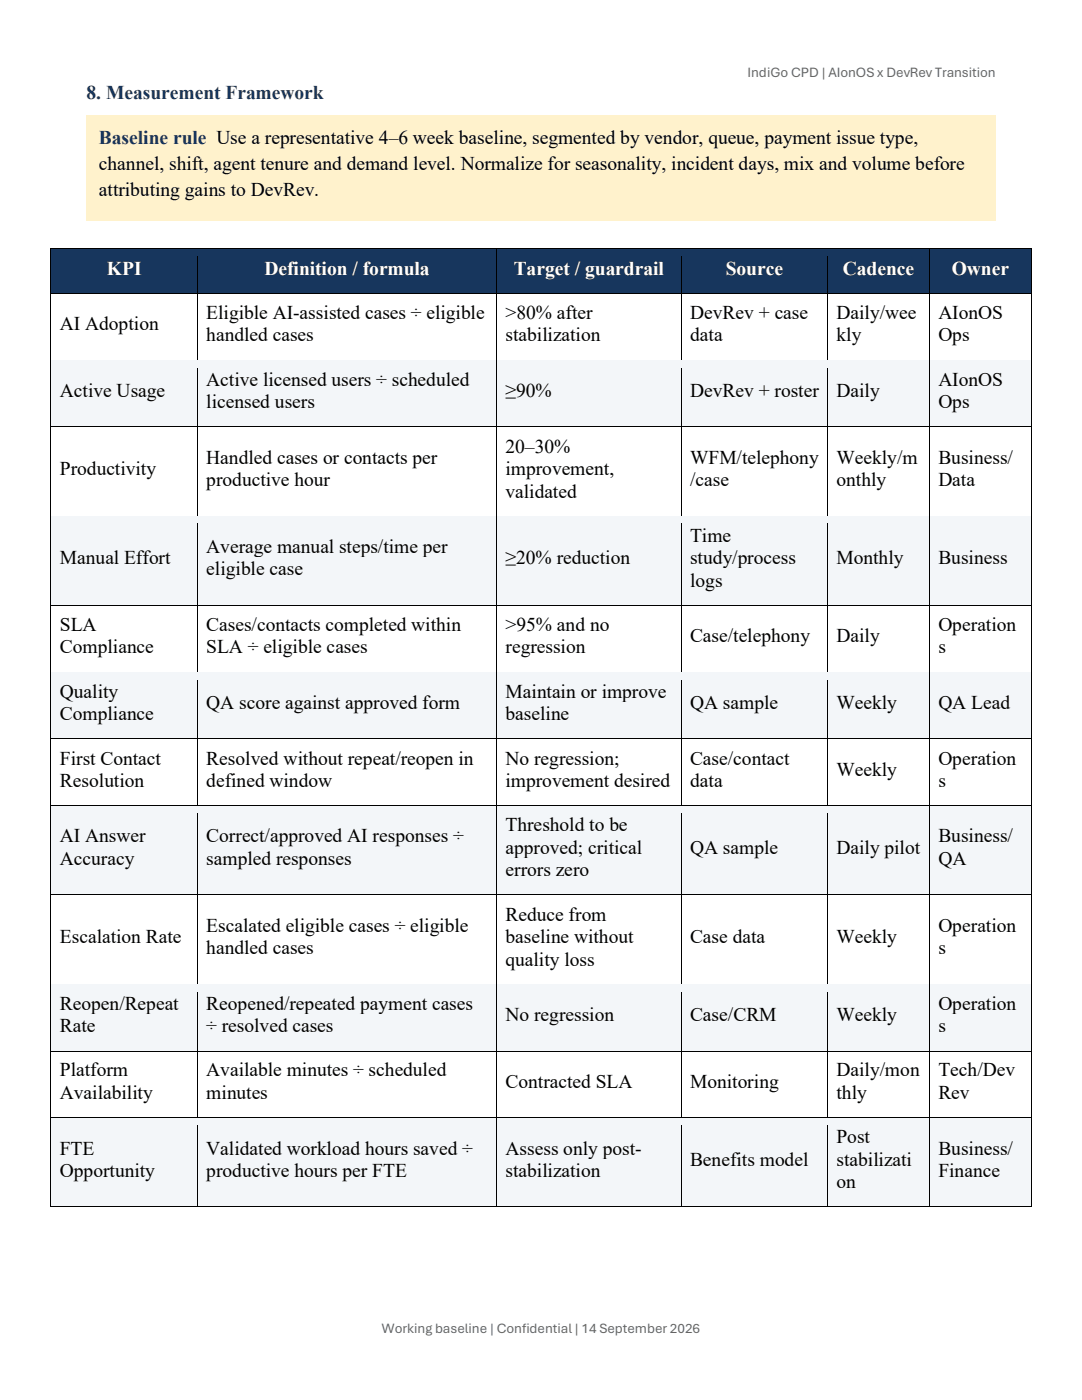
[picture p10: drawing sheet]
<svg xmlns="http://www.w3.org/2000/svg" width="216mm" height="279mm" viewBox="0 0 216 279" stroke-linecap="round" stroke-linejoin="round" font-family="sans-serif">
<defs><g id="words">
<g font-size="3.9" fill="#17365d">
<text x="17.3" y="19.8">8. Measurement Framework</text>
<text x="19.7" y="28.8">Baseline rule Use a representative 4–6 week baseline, segmented by vendor, queue, payment issue type,</text>
</g>
<g font-size="3.9">
<text x="19.7" y="33.9">channel, shift, agent tenure and demand level. Normalize for seasonality, incident days, mix and volume before</text>
<text x="19.7" y="39.1">attributing gains to DevRev.</text>
<text x="11.9" y="65.9">AI Adoption</text>
<text x="41.2" y="63.6">Eligible AI-assisted cases ÷ eligible</text>
<text x="100.9" y="63.6">&gt;80% after</text>
<text x="137.7" y="63.6">DevRev + case</text>
<text x="166.9" y="63.6">Daily/wee</text>
<text x="187.2" y="63.6">AIonOS</text>
<text x="41.2" y="68.1">handled cases</text>
<text x="100.9" y="68.1">stabilization</text>
<text x="137.7" y="68.1">data</text>
<text x="166.9" y="68.1">kly</text>
<text x="187.2" y="68.1">Ops</text>
<text x="41.2" y="77">Active licensed users ÷ scheduled</text>
<text x="187.2" y="77">AIonOS</text>
<text x="11.9" y="79.3">Active Usage</text>
<text x="41.2" y="81.5">licensed users</text>
<text x="100.9" y="79.3">≥90%</text>
<text x="137.7" y="79.3">DevRev + roster</text>
<text x="166.9" y="79.3">Daily</text>
<text x="187.2" y="81.5">Ops</text>
<text x="11.9" y="94.8">Productivity</text>
<text x="41.2" y="92.6">Handled cases or contacts per</text>
<text x="100.9" y="90.3">20–30%</text>
<text x="100.9" y="94.8">improvement,</text>
<text x="137.7" y="92.6">WFM/telephony</text>
<text x="166.9" y="92.6">Weekly/m</text>
<text x="187.2" y="92.6">Business/</text>
<text x="41.2" y="97">productive hour</text>
<text x="100.9" y="99.3">validated</text>
<text x="137.7" y="97">/case</text>
<text x="166.9" y="97">onthly</text>
<text x="187.2" y="97">Data</text>
<text x="11.9" y="112.6">Manual Effort</text>
<text x="41.2" y="110.3">Average manual steps/time per</text>
<text x="100.9" y="112.6">≥20% reduction</text>
<text x="137.7" y="108.1">Time</text>
<text x="137.7" y="112.6">study/process</text>
<text x="166.9" y="112.6">Monthly</text>
<text x="187.2" y="112.6">Business</text>
<text x="41.2" y="114.8">eligible case</text>
<text x="137.7" y="117.1">logs</text>
<text x="11.9" y="125.9">SLA</text>
<text x="41.2" y="125.9">Cases/contacts completed within</text>
<text x="100.9" y="125.9">&gt;95% and no</text>
<text x="187.2" y="125.9">Operation</text>
<text x="11.9" y="130.4">Compliance</text>
<text x="41.2" y="130.4">SLA ÷ eligible cases</text>
<text x="100.9" y="130.4">regression</text>
<text x="137.7" y="128.2">Case/telephony</text>
<text x="166.9" y="128.2">Daily</text>
<text x="187.2" y="130.4">s</text>
<text x="11.9" y="139.3">Quality</text>
<text x="11.9" y="143.7">Compliance</text>
<text x="41.2" y="141.5">QA score against approved form</text>
<text x="100.9" y="139.3">Maintain or improve</text>
<text x="100.9" y="143.7">baseline</text>
<text x="137.7" y="141.5">QA sample</text>
<text x="166.9" y="141.5">Weekly</text>
<text x="187.2" y="141.5">QA Lead</text>
<text x="11.9" y="152.6">First Contact</text>
<text x="41.2" y="152.6">Resolved without repeat/reopen in</text>
<text x="100.9" y="152.6">No regression;</text>
<text x="137.7" y="152.6">Case/contact</text>
<text x="166.9" y="154.8">Weekly</text>
<text x="187.2" y="152.6">Operation</text>
<text x="11.9" y="157.1">Resolution</text>
<text x="41.2" y="157.1">defined window</text>
<text x="100.9" y="157.1">improvement desired</text>
<text x="137.7" y="157.1">data</text>
<text x="187.2" y="157.1">s</text>
<text x="100.9" y="165.9">Threshold to be</text>
<text x="11.9" y="168.1">AI Answer</text>
<text x="11.9" y="172.7">Accuracy</text>
<text x="41.2" y="168.1">Correct/approved AI responses ÷</text>
<text x="41.2" y="172.7">sampled responses</text>
<text x="100.9" y="170.4">approved; critical</text>
<text x="137.7" y="170.4">QA sample</text>
<text x="166.9" y="170.4">Daily pilot</text>
<text x="187.2" y="168.1">Business/</text>
<text x="187.2" y="172.7">QA</text>
<text x="100.9" y="174.9">errors zero</text>
<text x="41.2" y="186">Escalated eligible cases ÷ eligible</text>
<text x="100.9" y="183.7">Reduce from</text>
<text x="187.2" y="186">Operation</text>
<text x="11.9" y="188.2">Escalation Rate</text>
<text x="41.2" y="190.5">handled cases</text>
<text x="100.9" y="188.2">baseline without</text>
<text x="137.7" y="188.2">Case data</text>
<text x="166.9" y="188.2">Weekly</text>
<text x="187.2" y="190.5">s</text>
<text x="100.9" y="192.7">quality loss</text>
<text x="11.9" y="201.5">Reopen/Repeat</text>
<text x="41.2" y="201.5">Reopened/repeated payment cases</text>
<text x="100.9" y="203.8">No regression</text>
<text x="137.7" y="203.8">Case/CRM</text>
<text x="166.9" y="203.8">Weekly</text>
<text x="187.2" y="201.5">Operation</text>
<text x="11.9" y="206">Rate</text>
<text x="41.2" y="206">÷ resolved cases</text>
<text x="187.2" y="206">s</text>
<text x="11.9" y="214.8">Platform</text>
<text x="41.2" y="214.8">Available minutes ÷ scheduled</text>
<text x="166.9" y="214.8">Daily/mon</text>
<text x="187.2" y="214.8">Tech/Dev</text>
<text x="11.9" y="219.4">Availability</text>
<text x="41.2" y="219.4">minutes</text>
<text x="100.9" y="217.1">Contracted SLA</text>
<text x="137.7" y="217.1">Monitoring</text>
<text x="166.9" y="219.4">thly</text>
<text x="187.2" y="219.4">Rev</text>
<text x="11.9" y="230.4">FTE</text>
<text x="41.2" y="230.4">Validated workload hours saved ÷</text>
<text x="100.9" y="230.4">Assess only post-</text>
<text x="137.7" y="232.7">Benefits model</text>
<text x="166.9" y="228.2">Post</text>
<text x="166.9" y="232.7">stabilizati</text>
<text x="187.2" y="230.4">Business/</text>
<text x="11.9" y="234.9">Opportunity</text>
<text x="41.2" y="234.9">productive hours per FTE</text>
<text x="100.9" y="234.9">stabilization</text>
<text x="166.9" y="237.1">on</text>
<text x="187.2" y="234.9">Finance</text>
</g>
<g font-size="3.9" fill="#fff">
<text x="21.3" y="54.8">KPI</text>
<text x="52.8" y="54.8">Definition / formula</text>
<text x="102.5" y="54.8">Target / guardrail</text>
<text x="144.8" y="54.8">Source</text>
<text x="168.2" y="54.8">Cadence</text>
<text x="189.9" y="54.8">Owner</text>
</g>
<g font-size="2.8" fill="#666">
<text x="149.2" y="15.3">IndiGo CPD | AIonOS x DevRev Transition</text>
<text x="76.2" y="265.9">Working baseline | Confidential | 14 September 2026</text>
</g>
</g></defs>
<g fill="#fff2cc">
<path d="M17.3 23h181.4v21.1h-181.4z" fill-rule="evenodd"/>
<path d="M19.7 25.2h176.5v5.1h-176.5z" fill-rule="evenodd"/>
<path d="M19.7 30.3h176.5v5.1h-176.5z" fill-rule="evenodd"/>
<path d="M19.7 35.4h176.5v6.6h-176.5z" fill-rule="evenodd"/>
<path d="M17.3 23h181.4v2.2h-181.4z" fill-rule="evenodd"/>
<path d="M17.3 42h181.4v2.1h-181.4z" fill-rule="evenodd"/>
</g>
<g fill="#17365d">
<path d="M10.2 49.7h29.1v8.7h-29.1z" fill-rule="evenodd"/>
<path d="M11.9 51.1h25.7v5.9h-25.7z" fill-rule="evenodd"/>
<path d="M39.5 49.7h59.5v8.7h-59.5z" fill-rule="evenodd"/>
<path d="M41.2 51.1h56.1v5.9h-56.1z" fill-rule="evenodd"/>
<path d="M99.2 49.7h36.6v8.7h-36.6z" fill-rule="evenodd"/>
<path d="M100.9 51.1h33.2v5.9h-33.2z" fill-rule="evenodd"/>
<path d="M136 49.7h29v8.7h-29z" fill-rule="evenodd"/>
<path d="M137.7 51.1h25.6v5.9h-25.6z" fill-rule="evenodd"/>
<path d="M165.2 49.7h20.2v8.7h-20.2z" fill-rule="evenodd"/>
<path d="M166.9 51.1h16.8v5.9h-16.8z" fill-rule="evenodd"/>
<path d="M185.5 49.7h20.2v8.7h-20.2z" fill-rule="evenodd"/>
<path d="M187.2 51.1h16.8v5.9h-16.8z" fill-rule="evenodd"/>
</g>
<g fill="#000">
<path d="M10.1 49.6h.1v1.6h-.1z" fill-rule="evenodd"/>
<path d="M10.1 49.6h.1v.1h-.1z" fill-rule="evenodd"/>
</g>
<path d="M10.2 49.7h29.1" fill="none" stroke="#000" stroke-width=".2"/>
<path d="M10.2 49.7h29.1v1.5h-29.1z" fill-rule="evenodd" fill="#17365d"/>
<g fill="#000">
<path d="M39.3 49.7h.2v1.5h-.2z" fill-rule="evenodd"/>
<path d="M39.3 49.6h.2v.1h-.2z" fill-rule="evenodd"/>
</g>
<path d="M39.5 49.7h59.5" fill="none" stroke="#000" stroke-width=".2"/>
<path d="M39.5 49.7h59.5v1.5h-59.5z" fill-rule="evenodd" fill="#17365d"/>
<g fill="#000">
<path d="M99 49.7h.2v1.5h-.2z" fill-rule="evenodd"/>
<path d="M99 49.6h.2v.1h-.2z" fill-rule="evenodd"/>
</g>
<path d="M99.2 49.7h36.6" fill="none" stroke="#000" stroke-width=".2"/>
<path d="M99.2 49.7h36.6v1.5h-36.6z" fill-rule="evenodd" fill="#17365d"/>
<g fill="#000">
<path d="M135.8 49.7h.2v1.5h-.2z" fill-rule="evenodd"/>
<path d="M135.8 49.6h.2v.1h-.2z" fill-rule="evenodd"/>
</g>
<path d="M136 49.7h29" fill="none" stroke="#000" stroke-width=".2"/>
<path d="M136 49.7h29v1.5h-29z" fill-rule="evenodd" fill="#17365d"/>
<g fill="#000">
<path d="M165 49.7h.2v1.5h-.2z" fill-rule="evenodd"/>
<path d="M165 49.6h.2v.1h-.2z" fill-rule="evenodd"/>
</g>
<path d="M165.2 49.7h20.2" fill="none" stroke="#000" stroke-width=".2"/>
<path d="M165.2 49.7h20.2v1.5h-20.2z" fill-rule="evenodd" fill="#17365d"/>
<g fill="#000">
<path d="M185.4 49.7h.1v1.5h-.1z" fill-rule="evenodd"/>
<path d="M185.4 49.6h.1v.1h-.1z" fill-rule="evenodd"/>
</g>
<path d="M185.5 49.7h20.2" fill="none" stroke="#000" stroke-width=".2"/>
<path d="M185.5 49.7h20.2v1.5h-20.2z" fill-rule="evenodd" fill="#17365d"/>
<g fill="#000">
<path d="M205.7 49.6h.2v1.6h-.2z" fill-rule="evenodd"/>
<path d="M205.7 49.6h.2v.1h-.2z" fill-rule="evenodd"/>
</g>
<path d="M10.2 57h29.2v1.4h-29.2z" fill-rule="evenodd" fill="#17365d"/>
<path d="M10.2 51.2v7.2" fill="none" stroke="#000" stroke-width=".2"/>
<path d="M39.4 57h59.7v1.4h-59.7z" fill-rule="evenodd" fill="#17365d"/>
<path d="M39.4 51.2v7.2" fill="none" stroke="#000" stroke-width=".2"/>
<path d="M99.1 57h36.8v1.4h-36.8z" fill-rule="evenodd" fill="#17365d"/>
<path d="M99.1 51.2v7.2" fill="none" stroke="#000" stroke-width=".2"/>
<path d="M135.9 57h29.2v1.4h-29.2z" fill-rule="evenodd" fill="#17365d"/>
<path d="M135.9 51.2v7.2" fill="none" stroke="#000" stroke-width=".2"/>
<path d="M165.1 57h20.4v1.4h-20.4z" fill-rule="evenodd" fill="#17365d"/>
<path d="M165.1 51.2v7.2" fill="none" stroke="#000" stroke-width=".2"/>
<path d="M185.5 57h20.3v1.4h-20.3z" fill-rule="evenodd" fill="#17365d"/>
<g fill="none" stroke="#000" stroke-width=".2">
<path d="M10.2 58.5h29.1M39.5 58.5h59.5M99.2 58.5h36.6M136 58.5h29M165.2 58.5h20.2M185.5 51.2v7.2M185.5 58.5h20.2M205.8 51.2v7.2M10.2 60v11.8M39.4 60v11.8M99.1 60v11.8M135.9 60v11.8"/>
<path d="M165.1 60v11.8M185.5 60v11.8M205.8 60v11.8"/>
</g>
<g fill="#000">
<path d="M10.1 58.4h.1v1.6h-.1z" fill-rule="evenodd"/>
<path d="M39.3 58.4h.2v1.6h-.2z" fill-rule="evenodd"/>
<path d="M99 58.4h.2v1.6h-.2z" fill-rule="evenodd"/>
<path d="M135.8 58.4h.2v1.6h-.2z" fill-rule="evenodd"/>
<path d="M165 58.4h.2v1.6h-.2z" fill-rule="evenodd"/>
<path d="M185.4 58.4h.1v1.6h-.1z" fill-rule="evenodd"/>
<path d="M205.7 58.4h.2v1.6h-.2z" fill-rule="evenodd"/>
</g>
<g fill="#f3f6f9">
<path d="M10.2 72h29.1v13.1h-29.1z" fill-rule="evenodd"/>
<path d="M11.9 75.6h25.7v5.9h-25.7z" fill-rule="evenodd"/>
<path d="M39.5 72h59.5v13.1h-59.5z" fill-rule="evenodd"/>
<path d="M41.2 73.4h56.1v4.4h-56.1z" fill-rule="evenodd"/>
<path d="M41.2 77.8h56.1v5.9h-56.1z" fill-rule="evenodd"/>
<path d="M99.2 72h36.6v13.1h-36.6z" fill-rule="evenodd"/>
<path d="M100.9 75.6h33.2v5.9h-33.2z" fill-rule="evenodd"/>
<path d="M136 72h29v13.1h-29z" fill-rule="evenodd"/>
<path d="M137.7 75.6h25.6v5.9h-25.6z" fill-rule="evenodd"/>
<path d="M165.2 72h20.2v13.1h-20.2z" fill-rule="evenodd"/>
<path d="M166.9 75.6h16.8v5.9h-16.8z" fill-rule="evenodd"/>
<path d="M185.5 72h20.2v13.1h-20.2z" fill-rule="evenodd"/>
<path d="M187.2 73.4h16.8v4.4h-16.8z" fill-rule="evenodd"/>
<path d="M187.2 77.8h16.8v5.9h-16.8z" fill-rule="evenodd"/>
</g>
<path d="M10.1 71.8h.1v1.6h-.1z" fill-rule="evenodd" fill="#000"/>
<path d="M10.2 71.8h29.1" fill="none" stroke="#000" stroke-width=".2"/>
<path d="M10.2 71.9h29.1v1.5h-29.1z" fill-rule="evenodd" fill="#f3f6f9"/>
<path d="M39.3 71.8h.2v1.6h-.2z" fill-rule="evenodd" fill="#000"/>
<path d="M39.5 71.8h59.5" fill="none" stroke="#000" stroke-width=".2"/>
<path d="M39.5 71.9h59.5v1.5h-59.5z" fill-rule="evenodd" fill="#f3f6f9"/>
<path d="M99 71.8h.2v1.6h-.2z" fill-rule="evenodd" fill="#000"/>
<path d="M99.2 71.8h36.6" fill="none" stroke="#000" stroke-width=".2"/>
<path d="M99.2 71.9h36.6v1.5h-36.6z" fill-rule="evenodd" fill="#f3f6f9"/>
<path d="M135.8 71.8h.2v1.6h-.2z" fill-rule="evenodd" fill="#000"/>
<path d="M136 71.8h29" fill="none" stroke="#000" stroke-width=".2"/>
<path d="M136 71.9h29v1.5h-29z" fill-rule="evenodd" fill="#f3f6f9"/>
<path d="M165 71.8h.2v1.6h-.2z" fill-rule="evenodd" fill="#000"/>
<path d="M165.2 71.8h20.2" fill="none" stroke="#000" stroke-width=".2"/>
<path d="M165.2 71.9h20.2v1.5h-20.2z" fill-rule="evenodd" fill="#f3f6f9"/>
<path d="M185.4 71.8h.1v1.6h-.1z" fill-rule="evenodd" fill="#000"/>
<path d="M185.5 71.8h20.2" fill="none" stroke="#000" stroke-width=".2"/>
<path d="M185.5 71.9h20.2v1.5h-20.2z" fill-rule="evenodd" fill="#f3f6f9"/>
<path d="M205.7 71.8h.2v1.6h-.2z" fill-rule="evenodd" fill="#000"/>
<path d="M10.2 83.7h29.2v1.4h-29.2z" fill-rule="evenodd" fill="#f3f6f9"/>
<path d="M10.2 73.4v11.7" fill="none" stroke="#000" stroke-width=".2"/>
<path d="M39.4 83.7h59.7v1.4h-59.7z" fill-rule="evenodd" fill="#f3f6f9"/>
<path d="M39.4 73.4v11.7" fill="none" stroke="#000" stroke-width=".2"/>
<path d="M99.1 83.7h36.8v1.4h-36.8z" fill-rule="evenodd" fill="#f3f6f9"/>
<path d="M99.1 73.4v11.7" fill="none" stroke="#000" stroke-width=".2"/>
<path d="M135.9 83.7h29.2v1.4h-29.2z" fill-rule="evenodd" fill="#f3f6f9"/>
<path d="M135.9 73.4v11.7" fill="none" stroke="#000" stroke-width=".2"/>
<path d="M165.1 83.7h20.4v1.4h-20.4z" fill-rule="evenodd" fill="#f3f6f9"/>
<path d="M165.1 73.4v11.7" fill="none" stroke="#000" stroke-width=".2"/>
<path d="M185.5 83.7h20.3v1.4h-20.3z" fill-rule="evenodd" fill="#f3f6f9"/>
<g fill="none" stroke="#000" stroke-width=".2">
<path d="M185.5 73.4v11.7M205.8 73.4v11.7M10.2 86.7v16.2M10.2 85.2h29.1M39.4 86.7v16.2M39.5 85.2h59.5M99.1 86.7v16.2M99.2 85.2h36.6M135.9 86.7v16.2M136 85.2h29M165.1 86.7v16.2M165.2 85.2h20.2"/>
<path d="M185.5 86.7v16.2M185.5 85.2h20.2M205.8 86.7v16.2"/>
</g>
<g fill="#000">
<path d="M10.1 85.1h.1v1.6h-.1z" fill-rule="evenodd"/>
<path d="M39.3 85.1h.2v1.6h-.2z" fill-rule="evenodd"/>
<path d="M99 85.1h.2v1.6h-.2z" fill-rule="evenodd"/>
<path d="M135.8 85.1h.2v1.6h-.2z" fill-rule="evenodd"/>
<path d="M165 85.1h.2v1.6h-.2z" fill-rule="evenodd"/>
<path d="M185.4 85.1h.1v1.6h-.1z" fill-rule="evenodd"/>
<path d="M205.7 85.1h.2v1.6h-.2z" fill-rule="evenodd"/>
</g>
<g fill="#f3f6f9">
<path d="M10.2 103.1h29.1v17.6h-29.1z" fill-rule="evenodd"/>
<path d="M11.9 109h25.7v5.8h-25.7z" fill-rule="evenodd"/>
<path d="M39.5 103.1h59.5v17.6h-59.5z" fill-rule="evenodd"/>
<path d="M41.2 106.7h56.1v4.5h-56.1z" fill-rule="evenodd"/>
<path d="M41.2 111.2h56.1v5.9h-56.1z" fill-rule="evenodd"/>
<path d="M99.2 103.1h36.6v17.6h-36.6z" fill-rule="evenodd"/>
<path d="M100.9 109h33.2v5.8h-33.2z" fill-rule="evenodd"/>
<path d="M136 103.1h29v17.6h-29z" fill-rule="evenodd"/>
<path d="M137.7 104.5h25.6v4.5h-25.6z" fill-rule="evenodd"/>
<path d="M137.7 109h25.6v4.4h-25.6z" fill-rule="evenodd"/>
<path d="M137.7 113.4h25.6v5.9h-25.6z" fill-rule="evenodd"/>
<path d="M165.2 103.1h20.2v17.6h-20.2z" fill-rule="evenodd"/>
<path d="M166.9 109h16.8v5.8h-16.8z" fill-rule="evenodd"/>
<path d="M185.5 103.1h20.2v17.6h-20.2z" fill-rule="evenodd"/>
<path d="M187.2 109h16.8v5.8h-16.8z" fill-rule="evenodd"/>
</g>
<path d="M10.1 102.9h.1v1.6h-.1z" fill-rule="evenodd" fill="#000"/>
<path d="M10.2 103h29.1" fill="none" stroke="#000" stroke-width=".2"/>
<path d="M10.2 103.1h29.1v1.4h-29.1z" fill-rule="evenodd" fill="#f3f6f9"/>
<path d="M39.3 102.9h.2v1.6h-.2z" fill-rule="evenodd" fill="#000"/>
<path d="M39.5 103h59.5" fill="none" stroke="#000" stroke-width=".2"/>
<path d="M39.5 103.1h59.5v1.4h-59.5z" fill-rule="evenodd" fill="#f3f6f9"/>
<path d="M99 102.9h.2v1.6h-.2z" fill-rule="evenodd" fill="#000"/>
<path d="M99.2 103h36.6" fill="none" stroke="#000" stroke-width=".2"/>
<path d="M99.2 103.1h36.6v1.4h-36.6z" fill-rule="evenodd" fill="#f3f6f9"/>
<path d="M135.8 102.9h.2v1.6h-.2z" fill-rule="evenodd" fill="#000"/>
<path d="M136 103h29" fill="none" stroke="#000" stroke-width=".2"/>
<path d="M136 103.1h29v1.4h-29z" fill-rule="evenodd" fill="#f3f6f9"/>
<path d="M165 102.9h.2v1.6h-.2z" fill-rule="evenodd" fill="#000"/>
<path d="M165.2 103h20.2" fill="none" stroke="#000" stroke-width=".2"/>
<path d="M165.2 103.1h20.2v1.4h-20.2z" fill-rule="evenodd" fill="#f3f6f9"/>
<path d="M185.4 102.9h.1v1.6h-.1z" fill-rule="evenodd" fill="#000"/>
<path d="M185.5 103h20.2" fill="none" stroke="#000" stroke-width=".2"/>
<path d="M185.5 103.1h20.2v1.4h-20.2z" fill-rule="evenodd" fill="#f3f6f9"/>
<path d="M205.7 102.9h.2v1.6h-.2z" fill-rule="evenodd" fill="#000"/>
<path d="M10.2 119.3h29.2v1.4h-29.2z" fill-rule="evenodd" fill="#f3f6f9"/>
<path d="M10.2 104.5v16.2" fill="none" stroke="#000" stroke-width=".2"/>
<path d="M39.4 119.3h59.7v1.4h-59.7z" fill-rule="evenodd" fill="#f3f6f9"/>
<path d="M39.4 104.5v16.2" fill="none" stroke="#000" stroke-width=".2"/>
<path d="M99.1 119.3h36.8v1.4h-36.8z" fill-rule="evenodd" fill="#f3f6f9"/>
<path d="M99.1 104.5v16.2" fill="none" stroke="#000" stroke-width=".2"/>
<path d="M135.9 119.3h29.2v1.4h-29.2z" fill-rule="evenodd" fill="#f3f6f9"/>
<path d="M135.9 104.5v16.2" fill="none" stroke="#000" stroke-width=".2"/>
<path d="M165.1 119.3h20.4v1.4h-20.4z" fill-rule="evenodd" fill="#f3f6f9"/>
<path d="M165.1 104.5v16.2" fill="none" stroke="#000" stroke-width=".2"/>
<path d="M185.5 119.3h20.3v1.4h-20.3z" fill-rule="evenodd" fill="#f3f6f9"/>
<g fill="none" stroke="#000" stroke-width=".2">
<path d="M185.5 104.5v16.2M205.8 104.5v16.2M10.2 122.3v11.8M10.2 120.8h29.1M39.4 122.3v11.8M39.5 120.8h59.5M99.1 122.3v11.8M99.2 120.8h36.6M135.9 122.3v11.8M136 120.8h29M165.1 122.3v11.8M165.2 120.8h20.2"/>
<path d="M185.5 122.3v11.8M185.5 120.8h20.2M205.8 122.3v11.8"/>
</g>
<g fill="#000">
<path d="M10.1 120.7h.1v1.6h-.1z" fill-rule="evenodd"/>
<path d="M39.3 120.7h.2v1.6h-.2z" fill-rule="evenodd"/>
<path d="M99 120.7h.2v1.6h-.2z" fill-rule="evenodd"/>
<path d="M135.8 120.7h.2v1.6h-.2z" fill-rule="evenodd"/>
<path d="M165 120.7h.2v1.6h-.2z" fill-rule="evenodd"/>
<path d="M185.4 120.7h.1v1.6h-.1z" fill-rule="evenodd"/>
<path d="M205.7 120.7h.2v1.6h-.2z" fill-rule="evenodd"/>
</g>
<g fill="#f3f6f9">
<path d="M10.2 134.3h29.1v13.1h-29.1z" fill-rule="evenodd"/>
<path d="M11.9 135.7h25.7v4.4h-25.7z" fill-rule="evenodd"/>
<path d="M11.9 140.1h25.7v5.9h-25.7z" fill-rule="evenodd"/>
<path d="M39.5 134.3h59.5v13.1h-59.5z" fill-rule="evenodd"/>
<path d="M41.2 137.9h56.1v5.8h-56.1z" fill-rule="evenodd"/>
<path d="M99.2 134.3h36.6v13.1h-36.6z" fill-rule="evenodd"/>
<path d="M100.9 135.7h33.2v4.4h-33.2z" fill-rule="evenodd"/>
<path d="M100.9 140.1h33.2v5.9h-33.2z" fill-rule="evenodd"/>
<path d="M136 134.3h29v13.1h-29z" fill-rule="evenodd"/>
<path d="M137.7 137.9h25.6v5.8h-25.6z" fill-rule="evenodd"/>
<path d="M165.2 134.3h20.2v13.1h-20.2z" fill-rule="evenodd"/>
<path d="M166.9 137.9h16.8v5.8h-16.8z" fill-rule="evenodd"/>
<path d="M185.5 134.3h20.2v13.1h-20.2z" fill-rule="evenodd"/>
<path d="M187.2 137.9h16.8v5.8h-16.8z" fill-rule="evenodd"/>
</g>
<path d="M10.1 134.1h.1v1.6h-.1z" fill-rule="evenodd" fill="#000"/>
<path d="M10.2 134.1h29.1" fill="none" stroke="#000" stroke-width=".2"/>
<path d="M10.2 134.2h29.1v1.5h-29.1z" fill-rule="evenodd" fill="#f3f6f9"/>
<path d="M39.3 134.1h.2v1.6h-.2z" fill-rule="evenodd" fill="#000"/>
<path d="M39.5 134.1h59.5" fill="none" stroke="#000" stroke-width=".2"/>
<path d="M39.5 134.2h59.5v1.5h-59.5z" fill-rule="evenodd" fill="#f3f6f9"/>
<path d="M99 134.1h.2v1.6h-.2z" fill-rule="evenodd" fill="#000"/>
<path d="M99.2 134.1h36.6" fill="none" stroke="#000" stroke-width=".2"/>
<path d="M99.2 134.2h36.6v1.5h-36.6z" fill-rule="evenodd" fill="#f3f6f9"/>
<path d="M135.8 134.1h.2v1.6h-.2z" fill-rule="evenodd" fill="#000"/>
<path d="M136 134.1h29" fill="none" stroke="#000" stroke-width=".2"/>
<path d="M136 134.2h29v1.5h-29z" fill-rule="evenodd" fill="#f3f6f9"/>
<path d="M165 134.1h.2v1.6h-.2z" fill-rule="evenodd" fill="#000"/>
<path d="M165.2 134.1h20.2" fill="none" stroke="#000" stroke-width=".2"/>
<path d="M165.2 134.2h20.2v1.5h-20.2z" fill-rule="evenodd" fill="#f3f6f9"/>
<path d="M185.4 134.1h.1v1.6h-.1z" fill-rule="evenodd" fill="#000"/>
<path d="M185.5 134.1h20.2" fill="none" stroke="#000" stroke-width=".2"/>
<path d="M185.5 134.2h20.2v1.5h-20.2z" fill-rule="evenodd" fill="#f3f6f9"/>
<path d="M205.7 134.1h.2v1.6h-.2z" fill-rule="evenodd" fill="#000"/>
<path d="M10.2 145.9h29.2v1.4h-29.2z" fill-rule="evenodd" fill="#f3f6f9"/>
<path d="M10.2 135.7v11.7" fill="none" stroke="#000" stroke-width=".2"/>
<path d="M39.4 145.9h59.7v1.4h-59.7z" fill-rule="evenodd" fill="#f3f6f9"/>
<path d="M39.4 135.7v11.7" fill="none" stroke="#000" stroke-width=".2"/>
<path d="M99.1 145.9h36.8v1.4h-36.8z" fill-rule="evenodd" fill="#f3f6f9"/>
<path d="M99.1 135.7v11.7" fill="none" stroke="#000" stroke-width=".2"/>
<path d="M135.9 145.9h29.2v1.4h-29.2z" fill-rule="evenodd" fill="#f3f6f9"/>
<path d="M135.9 135.7v11.7" fill="none" stroke="#000" stroke-width=".2"/>
<path d="M165.1 145.9h20.4v1.4h-20.4z" fill-rule="evenodd" fill="#f3f6f9"/>
<path d="M165.1 135.7v11.7" fill="none" stroke="#000" stroke-width=".2"/>
<path d="M185.5 145.9h20.3v1.4h-20.3z" fill-rule="evenodd" fill="#f3f6f9"/>
<g fill="none" stroke="#000" stroke-width=".2">
<path d="M185.5 135.7v11.7M205.8 135.7v11.7M10.2 149v11.7M10.2 147.5h29.1M39.4 149v11.7M39.5 147.5h59.5M99.1 149v11.7M99.2 147.5h36.6M135.9 149v11.7M136 147.5h29M165.1 149v11.7M165.2 147.5h20.2"/>
<path d="M185.5 149v11.7M185.5 147.5h20.2M205.8 149v11.7"/>
</g>
<g fill="#000">
<path d="M10.1 147.4h.1v1.6h-.1z" fill-rule="evenodd"/>
<path d="M39.3 147.4h.2v1.6h-.2z" fill-rule="evenodd"/>
<path d="M99 147.4h.2v1.6h-.2z" fill-rule="evenodd"/>
<path d="M135.8 147.4h.2v1.6h-.2z" fill-rule="evenodd"/>
<path d="M165 147.4h.2v1.6h-.2z" fill-rule="evenodd"/>
<path d="M185.4 147.4h.1v1.6h-.1z" fill-rule="evenodd"/>
<path d="M205.7 147.4h.2v1.6h-.2z" fill-rule="evenodd"/>
</g>
<g fill="#f3f6f9">
<path d="M10.2 160.9h29.1v17.6h-29.1z" fill-rule="evenodd"/>
<path d="M11.9 164.5h25.7v4.5h-25.7z" fill-rule="evenodd"/>
<path d="M11.9 169h25.7v5.9h-25.7z" fill-rule="evenodd"/>
<path d="M39.5 160.9h59.5v17.6h-59.5z" fill-rule="evenodd"/>
<path d="M41.2 164.5h56.1v4.5h-56.1z" fill-rule="evenodd"/>
<path d="M41.2 169h56.1v5.9h-56.1z" fill-rule="evenodd"/>
<path d="M99.2 160.9h36.6v17.6h-36.6z" fill-rule="evenodd"/>
<path d="M100.9 162.3h33.2v4.5h-33.2z" fill-rule="evenodd"/>
<path d="M100.9 166.8h33.2v4.4h-33.2z" fill-rule="evenodd"/>
<path d="M100.9 171.2h33.2v5.9h-33.2z" fill-rule="evenodd"/>
<path d="M136 160.9h29v17.6h-29z" fill-rule="evenodd"/>
<path d="M137.7 166.8h25.6v5.9h-25.6z" fill-rule="evenodd"/>
<path d="M165.2 160.9h20.2v17.6h-20.2z" fill-rule="evenodd"/>
<path d="M166.9 166.8h16.8v5.9h-16.8z" fill-rule="evenodd"/>
<path d="M185.5 160.9h20.2v17.6h-20.2z" fill-rule="evenodd"/>
<path d="M187.2 164.5h16.8v4.5h-16.8z" fill-rule="evenodd"/>
<path d="M187.2 169h16.8v5.9h-16.8z" fill-rule="evenodd"/>
</g>
<path d="M10.1 160.7h.1v1.6h-.1z" fill-rule="evenodd" fill="#000"/>
<path d="M10.2 160.8h29.1" fill="none" stroke="#000" stroke-width=".2"/>
<path d="M10.2 160.9h29.1v1.4h-29.1z" fill-rule="evenodd" fill="#f3f6f9"/>
<path d="M39.3 160.7h.2v1.6h-.2z" fill-rule="evenodd" fill="#000"/>
<path d="M39.5 160.8h59.5" fill="none" stroke="#000" stroke-width=".2"/>
<path d="M39.5 160.9h59.5v1.4h-59.5z" fill-rule="evenodd" fill="#f3f6f9"/>
<path d="M99 160.7h.2v1.6h-.2z" fill-rule="evenodd" fill="#000"/>
<path d="M99.2 160.8h36.6" fill="none" stroke="#000" stroke-width=".2"/>
<path d="M99.2 160.9h36.6v1.4h-36.6z" fill-rule="evenodd" fill="#f3f6f9"/>
<path d="M135.8 160.7h.2v1.6h-.2z" fill-rule="evenodd" fill="#000"/>
<path d="M136 160.8h29" fill="none" stroke="#000" stroke-width=".2"/>
<path d="M136 160.9h29v1.4h-29z" fill-rule="evenodd" fill="#f3f6f9"/>
<path d="M165 160.7h.2v1.6h-.2z" fill-rule="evenodd" fill="#000"/>
<path d="M165.2 160.8h20.2" fill="none" stroke="#000" stroke-width=".2"/>
<path d="M165.2 160.9h20.2v1.4h-20.2z" fill-rule="evenodd" fill="#f3f6f9"/>
<path d="M185.4 160.7h.1v1.6h-.1z" fill-rule="evenodd" fill="#000"/>
<path d="M185.5 160.8h20.2" fill="none" stroke="#000" stroke-width=".2"/>
<path d="M185.5 160.9h20.2v1.4h-20.2z" fill-rule="evenodd" fill="#f3f6f9"/>
<path d="M205.7 160.7h.2v1.6h-.2z" fill-rule="evenodd" fill="#000"/>
<path d="M10.2 177.1h29.2v1.4h-29.2z" fill-rule="evenodd" fill="#f3f6f9"/>
<path d="M10.2 162.3v16.2" fill="none" stroke="#000" stroke-width=".2"/>
<path d="M39.4 177.1h59.7v1.4h-59.7z" fill-rule="evenodd" fill="#f3f6f9"/>
<path d="M39.4 162.3v16.2" fill="none" stroke="#000" stroke-width=".2"/>
<path d="M99.1 177.1h36.8v1.4h-36.8z" fill-rule="evenodd" fill="#f3f6f9"/>
<path d="M99.1 162.3v16.2" fill="none" stroke="#000" stroke-width=".2"/>
<path d="M135.9 177.1h29.2v1.4h-29.2z" fill-rule="evenodd" fill="#f3f6f9"/>
<path d="M135.9 162.3v16.2" fill="none" stroke="#000" stroke-width=".2"/>
<path d="M165.1 177.1h20.4v1.4h-20.4z" fill-rule="evenodd" fill="#f3f6f9"/>
<path d="M165.1 162.3v16.2" fill="none" stroke="#000" stroke-width=".2"/>
<path d="M185.5 177.1h20.3v1.4h-20.3z" fill-rule="evenodd" fill="#f3f6f9"/>
<g fill="none" stroke="#000" stroke-width=".2">
<path d="M10.2 178.6h29.1M39.5 178.6h59.5M99.2 178.6h36.6M136 178.6h29M165.2 178.6h20.2M185.5 162.3v16.2M185.5 178.6h20.2M205.8 162.3v16.2M10.2 180.1v16.2M39.4 180.1v16.2M99.1 180.1v16.2M135.9 180.1v16.2"/>
<path d="M165.1 180.1v16.2M185.5 180.1v16.2M205.8 180.1v16.2"/>
</g>
<g fill="#000">
<path d="M10.1 178.5h.1v1.6h-.1z" fill-rule="evenodd"/>
<path d="M39.3 178.5h.2v1.6h-.2z" fill-rule="evenodd"/>
<path d="M99 178.5h.2v1.6h-.2z" fill-rule="evenodd"/>
<path d="M135.8 178.5h.2v1.6h-.2z" fill-rule="evenodd"/>
<path d="M165 178.5h.2v1.6h-.2z" fill-rule="evenodd"/>
<path d="M185.4 178.5h.1v1.6h-.1z" fill-rule="evenodd"/>
<path d="M205.7 178.5h.2v1.6h-.2z" fill-rule="evenodd"/>
</g>
<g fill="#f3f6f9">
<path d="M10.2 196.5h29.1v13.2h-29.1z" fill-rule="evenodd"/>
<path d="M11.9 197.9h25.7v4.5h-25.7z" fill-rule="evenodd"/>
<path d="M11.9 202.4h25.7v5.9h-25.7z" fill-rule="evenodd"/>
<path d="M39.5 196.5h59.5v13.2h-59.5z" fill-rule="evenodd"/>
<path d="M41.2 197.9h56.1v4.5h-56.1z" fill-rule="evenodd"/>
<path d="M41.2 202.4h56.1v5.9h-56.1z" fill-rule="evenodd"/>
<path d="M99.2 196.5h36.6v13.2h-36.6z" fill-rule="evenodd"/>
<path d="M100.9 200.1h33.2v5.9h-33.2z" fill-rule="evenodd"/>
<path d="M136 196.5h29v13.2h-29z" fill-rule="evenodd"/>
<path d="M137.7 200.1h25.6v5.9h-25.6z" fill-rule="evenodd"/>
<path d="M165.2 196.5h20.2v13.2h-20.2z" fill-rule="evenodd"/>
<path d="M166.9 200.1h16.8v5.9h-16.8z" fill-rule="evenodd"/>
<path d="M185.5 196.5h20.2v13.2h-20.2z" fill-rule="evenodd"/>
<path d="M187.2 197.9h16.8v4.5h-16.8z" fill-rule="evenodd"/>
<path d="M187.2 202.4h16.8v5.9h-16.8z" fill-rule="evenodd"/>
</g>
<path d="M10.1 196.3h.1v1.6h-.1z" fill-rule="evenodd" fill="#000"/>
<path d="M10.2 196.4h29.1" fill="none" stroke="#000" stroke-width=".2"/>
<path d="M10.2 196.5h29.1v1.4h-29.1z" fill-rule="evenodd" fill="#f3f6f9"/>
<path d="M39.3 196.3h.2v1.6h-.2z" fill-rule="evenodd" fill="#000"/>
<path d="M39.5 196.4h59.5" fill="none" stroke="#000" stroke-width=".2"/>
<path d="M39.5 196.5h59.5v1.4h-59.5z" fill-rule="evenodd" fill="#f3f6f9"/>
<path d="M99 196.3h.2v1.6h-.2z" fill-rule="evenodd" fill="#000"/>
<path d="M99.2 196.4h36.6" fill="none" stroke="#000" stroke-width=".2"/>
<path d="M99.2 196.5h36.6v1.4h-36.6z" fill-rule="evenodd" fill="#f3f6f9"/>
<path d="M135.8 196.3h.2v1.6h-.2z" fill-rule="evenodd" fill="#000"/>
<path d="M136 196.4h29" fill="none" stroke="#000" stroke-width=".2"/>
<path d="M136 196.5h29v1.4h-29z" fill-rule="evenodd" fill="#f3f6f9"/>
<path d="M165 196.3h.2v1.6h-.2z" fill-rule="evenodd" fill="#000"/>
<path d="M165.2 196.4h20.2" fill="none" stroke="#000" stroke-width=".2"/>
<path d="M165.2 196.5h20.2v1.4h-20.2z" fill-rule="evenodd" fill="#f3f6f9"/>
<path d="M185.4 196.3h.1v1.6h-.1z" fill-rule="evenodd" fill="#000"/>
<path d="M185.5 196.4h20.2" fill="none" stroke="#000" stroke-width=".2"/>
<path d="M185.5 196.5h20.2v1.4h-20.2z" fill-rule="evenodd" fill="#f3f6f9"/>
<path d="M205.7 196.3h.2v1.6h-.2z" fill-rule="evenodd" fill="#000"/>
<path d="M10.2 208.2h29.2v1.4h-29.2z" fill-rule="evenodd" fill="#f3f6f9"/>
<path d="M10.2 197.9v11.8" fill="none" stroke="#000" stroke-width=".2"/>
<path d="M39.4 208.2h59.7v1.4h-59.7z" fill-rule="evenodd" fill="#f3f6f9"/>
<path d="M39.4 197.9v11.8" fill="none" stroke="#000" stroke-width=".2"/>
<path d="M99.1 208.2h36.8v1.4h-36.8z" fill-rule="evenodd" fill="#f3f6f9"/>
<path d="M99.1 197.9v11.8" fill="none" stroke="#000" stroke-width=".2"/>
<path d="M135.9 208.2h29.2v1.4h-29.2z" fill-rule="evenodd" fill="#f3f6f9"/>
<path d="M135.9 197.9v11.8" fill="none" stroke="#000" stroke-width=".2"/>
<path d="M165.1 208.2h20.4v1.4h-20.4z" fill-rule="evenodd" fill="#f3f6f9"/>
<path d="M165.1 197.9v11.8" fill="none" stroke="#000" stroke-width=".2"/>
<path d="M185.5 208.2h20.3v1.4h-20.3z" fill-rule="evenodd" fill="#f3f6f9"/>
<g fill="none" stroke="#000" stroke-width=".2">
<path d="M185.5 197.9v11.8M205.8 197.9v11.8M10.2 211.3v11.7M10.2 209.8h29.1M39.4 211.3v11.7M39.5 209.8h59.5M99.1 211.3v11.7M99.2 209.8h36.6M135.9 211.3v11.7M136 209.8h29M165.1 211.3v11.7M165.2 209.8h20.2"/>
<path d="M185.5 211.3v11.7M185.5 209.8h20.2M205.8 211.3v11.7"/>
</g>
<g fill="#000">
<path d="M10.1 209.7h.1v1.6h-.1z" fill-rule="evenodd"/>
<path d="M39.3 209.7h.2v1.6h-.2z" fill-rule="evenodd"/>
<path d="M99 209.7h.2v1.6h-.2z" fill-rule="evenodd"/>
<path d="M135.8 209.7h.2v1.6h-.2z" fill-rule="evenodd"/>
<path d="M165 209.7h.2v1.6h-.2z" fill-rule="evenodd"/>
<path d="M185.4 209.7h.1v1.6h-.1z" fill-rule="evenodd"/>
<path d="M205.7 209.7h.2v1.6h-.2z" fill-rule="evenodd"/>
</g>
<g fill="#f3f6f9">
<path d="M10.2 223.2h29.1v17.6h-29.1z" fill-rule="evenodd"/>
<path d="M11.9 226.8h25.7v4.5h-25.7z" fill-rule="evenodd"/>
<path d="M11.9 231.3h25.7v5.8h-25.7z" fill-rule="evenodd"/>
<path d="M39.5 223.2h59.5v17.6h-59.5z" fill-rule="evenodd"/>
<path d="M41.2 226.8h56.1v4.5h-56.1z" fill-rule="evenodd"/>
<path d="M41.2 231.3h56.1v5.8h-56.1z" fill-rule="evenodd"/>
<path d="M99.2 223.2h36.6v17.6h-36.6z" fill-rule="evenodd"/>
<path d="M100.9 226.8h33.2v4.5h-33.2z" fill-rule="evenodd"/>
<path d="M100.9 231.3h33.2v5.8h-33.2z" fill-rule="evenodd"/>
<path d="M136 223.2h29v17.6h-29z" fill-rule="evenodd"/>
<path d="M137.7 229.1h25.6v5.8h-25.6z" fill-rule="evenodd"/>
<path d="M165.2 223.2h20.2v17.6h-20.2z" fill-rule="evenodd"/>
<path d="M166.9 224.6h16.8v4.5h-16.8z" fill-rule="evenodd"/>
<path d="M166.9 229.1h16.8v4.4h-16.8z" fill-rule="evenodd"/>
<path d="M166.9 233.5h16.8v5.9h-16.8z" fill-rule="evenodd"/>
<path d="M185.5 223.2h20.2v17.6h-20.2z" fill-rule="evenodd"/>
<path d="M187.2 226.8h16.8v4.5h-16.8z" fill-rule="evenodd"/>
<path d="M187.2 231.3h16.8v5.8h-16.8z" fill-rule="evenodd"/>
</g>
<path d="M10.1 223h.1v1.6h-.1z" fill-rule="evenodd" fill="#000"/>
<path d="M10.2 223.1h29.1" fill="none" stroke="#000" stroke-width=".2"/>
<path d="M10.2 223.2h29.1v1.4h-29.1z" fill-rule="evenodd" fill="#f3f6f9"/>
<path d="M39.3 223h.2v1.6h-.2z" fill-rule="evenodd" fill="#000"/>
<path d="M39.5 223.1h59.5" fill="none" stroke="#000" stroke-width=".2"/>
<path d="M39.5 223.2h59.5v1.4h-59.5z" fill-rule="evenodd" fill="#f3f6f9"/>
<path d="M99 223h.2v1.6h-.2z" fill-rule="evenodd" fill="#000"/>
<path d="M99.2 223.1h36.6" fill="none" stroke="#000" stroke-width=".2"/>
<path d="M99.2 223.2h36.6v1.4h-36.6z" fill-rule="evenodd" fill="#f3f6f9"/>
<path d="M135.8 223h.2v1.6h-.2z" fill-rule="evenodd" fill="#000"/>
<path d="M136 223.1h29" fill="none" stroke="#000" stroke-width=".2"/>
<path d="M136 223.2h29v1.4h-29z" fill-rule="evenodd" fill="#f3f6f9"/>
<path d="M165 223h.2v1.6h-.2z" fill-rule="evenodd" fill="#000"/>
<path d="M165.2 223.1h20.2" fill="none" stroke="#000" stroke-width=".2"/>
<path d="M165.2 223.2h20.2v1.4h-20.2z" fill-rule="evenodd" fill="#f3f6f9"/>
<path d="M185.4 223h.1v1.6h-.1z" fill-rule="evenodd" fill="#000"/>
<path d="M185.5 223.1h20.2" fill="none" stroke="#000" stroke-width=".2"/>
<path d="M185.5 223.2h20.2v1.4h-20.2z" fill-rule="evenodd" fill="#f3f6f9"/>
<path d="M205.7 223h.2v1.6h-.2z" fill-rule="evenodd" fill="#000"/>
<path d="M10.2 239.4h29.2v1.3h-29.2z" fill-rule="evenodd" fill="#f3f6f9"/>
<path d="M10.2 224.6v16.2M10.2 240.9h29.1" fill="none" stroke="#000" stroke-width=".2"/>
<g fill="#000">
<path d="M10.1 240.8h.1v.2h-.1z" fill-rule="evenodd"/>
<path d="M10.1 240.8h.1v.2h-.1z" fill-rule="evenodd"/>
</g>
<path d="M39.4 239.4h59.7v1.3h-59.7z" fill-rule="evenodd" fill="#f3f6f9"/>
<path d="M39.4 224.6v16.2M39.5 240.9h59.5" fill="none" stroke="#000" stroke-width=".2"/>
<path d="M39.3 240.8h.2v.2h-.2z" fill-rule="evenodd" fill="#000"/>
<path d="M99.1 239.4h36.8v1.3h-36.8z" fill-rule="evenodd" fill="#f3f6f9"/>
<path d="M99.1 224.6v16.2M99.2 240.9h36.6" fill="none" stroke="#000" stroke-width=".2"/>
<path d="M99 240.8h.2v.2h-.2z" fill-rule="evenodd" fill="#000"/>
<path d="M135.9 239.4h29.2v1.3h-29.2z" fill-rule="evenodd" fill="#f3f6f9"/>
<path d="M135.9 224.6v16.2M136 240.9h29" fill="none" stroke="#000" stroke-width=".2"/>
<path d="M135.8 240.8h.2v.2h-.2z" fill-rule="evenodd" fill="#000"/>
<path d="M165.1 239.4h20.4v1.3h-20.4z" fill-rule="evenodd" fill="#f3f6f9"/>
<path d="M165.1 224.6v16.2M165.2 240.9h20.2" fill="none" stroke="#000" stroke-width=".2"/>
<path d="M165 240.8h.2v.2h-.2z" fill-rule="evenodd" fill="#000"/>
<path d="M185.5 239.4h20.3v1.3h-20.3z" fill-rule="evenodd" fill="#f3f6f9"/>
<path d="M185.5 224.6v16.2M205.8 224.6v16.2M185.5 240.9h20.2" fill="none" stroke="#000" stroke-width=".2"/>
<g fill="#000">
<path d="M185.4 240.8h.1v.2h-.1z" fill-rule="evenodd"/>
<path d="M205.7 240.8h.2v.2h-.2z" fill-rule="evenodd"/>
<path d="M205.7 240.8h.2v.2h-.2z" fill-rule="evenodd"/>
</g>
<use href="#words"/>
</svg>
